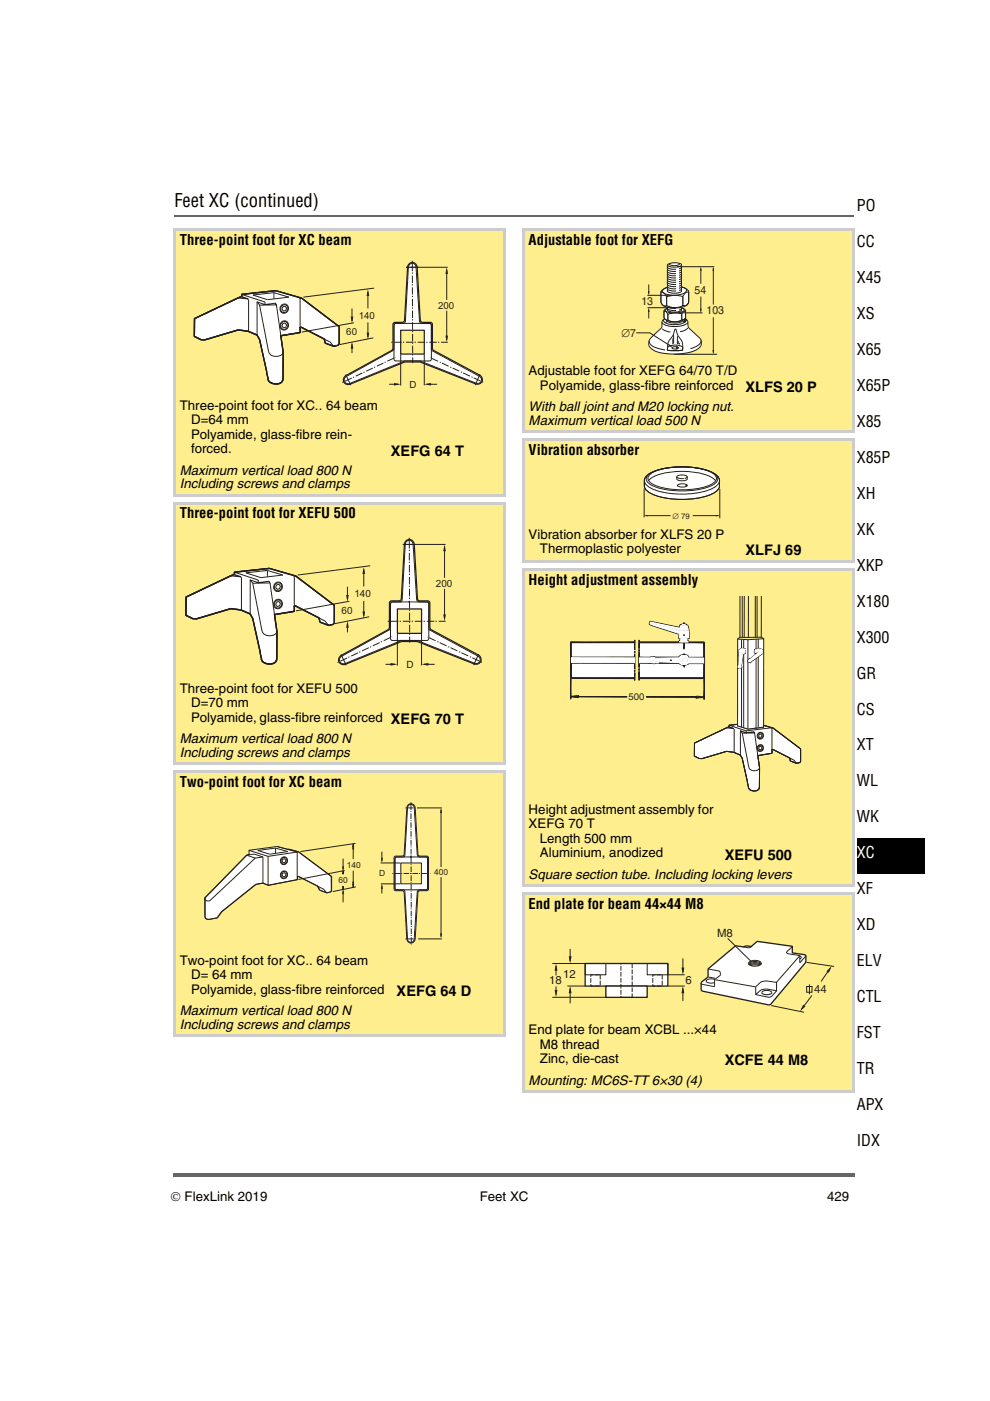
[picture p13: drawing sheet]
<svg xmlns="http://www.w3.org/2000/svg" width="210mm" height="297mm" viewBox="0 0 210 297" stroke-linecap="round" stroke-linejoin="round" font-family="sans-serif">
<defs><g id="words">
<text font-size="3.9" x="37" y="43.9">Feet XC (continued)</text>
<g font-size="3.4">
<text x="181.7" y="44.8">PO</text>
<text x="181.7" y="52.4">CC</text>
<text x="181.7" y="60">X45</text>
<text x="181.7" y="67.7">XS</text>
<text x="181.7" y="75.3">X65</text>
<text x="181.7" y="82.9">X65P</text>
<text x="181.7" y="90.5">X85</text>
<text x="181.7" y="98.1">X85P</text>
<text x="181.7" y="105.8">XH</text>
<text x="181.7" y="113.4">XK</text>
<text x="181.7" y="121">XKP</text>
<text x="181.7" y="128.6">X180</text>
<text x="181.7" y="136.2">X300</text>
<text x="181.7" y="143.9">GR</text>
<text x="181.7" y="151.5">CS</text>
<text x="181.7" y="159.1">XT</text>
<text x="181.7" y="166.7">WL</text>
<text x="181.7" y="174.3">WK</text>
<text x="181.7" y="189.6">XF</text>
<text x="181.7" y="197.2">XD</text>
<text x="181.7" y="204.8">ELV</text>
<text x="181.7" y="212.4">CTL</text>
<text x="181.7" y="220.1">FST</text>
<text x="181.7" y="227.7">TR</text>
<text x="181.7" y="235.3">APX</text>
<text x="181.7" y="242.9">IDX</text>
</g>
<text font-size="3.4" fill="#fff" x="181.7" y="182">XC</text>
<g font-size="3.1">
<text x="38.1" y="51.9">Three-point foot for XC beam</text>
<text x="112.1" y="51.9">Adjustable foot for XEFG</text>
<text x="158.1" y="83.1">XLFS 20 P</text>
<text x="82.9" y="96.6">XEFG 64 T</text>
<text x="112.1" y="96.4">Vibration absorber</text>
<text x="38.1" y="109.9">Three-point foot for XEFU 500</text>
<text x="158.1" y="117.8">XLFJ 69</text>
<text x="112.1" y="124">Height adjustment assembly</text>
<text x="82.9" y="153.6">XEFG 70 T</text>
<text x="38.1" y="166.8">Two-point foot for XC beam</text>
<text x="153.7" y="182.3">XEFU 500</text>
<text x="112.1" y="192.7">End plate for beam 44×44 M8</text>
<text x="84.1" y="211.2">XEFG 64 D</text>
<text x="153.7" y="225.9">XCFE 44 M8</text>
</g>
<g font-size="2.8">
<text x="112.1" y="79.6">Adjustable foot for XEFG 64/70 T/D</text>
<text x="114.5" y="82.7">Polyamide, glass-fibre reinforced</text>
<text x="38.1" y="86.8">Three-point foot for XC.. 64 beam</text>
<text x="40.5" y="89.9">D=64 mm</text>
<text x="112.1" y="87.2">With ball joint and M20 locking nut.</text>
<text x="40.5" y="93">Polyamide, glass-fibre rein-</text>
<text x="112.1" y="90">Maximum vertical load 500 N</text>
<text x="38.1" y="100.6">Maximum vertical load 800 N</text>
<text x="40.5" y="96.1">forced.</text>
<text x="38.1" y="103.5">Including screws and clamps</text>
<text x="112.1" y="114.2">Vibration absorber for XLFS 20 P</text>
<text x="114.5" y="117.3">Thermoplastic polyester</text>
<text x="38.1" y="146.9">Three-point foot for XEFU 500</text>
<text x="40.5" y="150">D=70 mm</text>
<text x="40.5" y="153.1">Polyamide, glass-fibre reinforced</text>
<text x="38.1" y="157.6">Maximum vertical load 800 N</text>
<text x="38.1" y="160.4">Including screws and clamps</text>
<text x="112.1" y="172.5">Height adjustment assembly for</text>
<text x="112.1" y="175.6">XEFG 70 T</text>
<text x="114.5" y="178.7">Length 500 mm</text>
<text x="114.5" y="181.8">Aluminium, anodized</text>
<text x="112.1" y="186.3">Square section tube. Including locking levers</text>
<text x="38.1" y="204.6">Two-point foot for XC.. 64 beam</text>
<text x="40.5" y="207.7">D= 64 mm</text>
<text x="38.1" y="215.3">Maximum vertical load 800 N</text>
<text x="40.5" y="210.8">Polyamide, glass-fibre reinforced</text>
<text x="38.1" y="218.1">Including screws and clamps</text>
<text x="112.1" y="219.2">End plate for beam XCBL ...×44</text>
<text x="114.5" y="222.3">M8 thread</text>
<text x="114.5" y="225.4">Zinc, die-cast</text>
<text x="112.1" y="230">Mounting: MC6S-TT6×30 (4)</text>
<text x="36.2" y="254.6">© FlexLink 2019</text>
<text x="101.8" y="254.6">Feet XC</text>
<text x="175.4" y="254.6">429</text>
</g>
<g font-size="2.4" fill="#231f20">
<text x="136" y="64.7">13</text>
<text x="147.3" y="62.4">54</text>
<text x="131.8" y="71.4">∅7</text>
<text x="149.9" y="66.6">103</text>
<text x="152.1" y="198.7">M8</text>
<text x="116.5" y="208.7">18</text>
<text x="119.4" y="207.3">12</text>
<text x="145.4" y="208.6">6</text>
<text x="172.7" y="210.6">44</text>
</g>
<g font-size="2.1" fill="#231f20">
<text x="92.9" y="65.5">200</text>
<text x="73.4" y="71.1">60</text>
<text x="76.1" y="67.6">140</text>
<text x="86.8" y="82.3">D</text>
<text x="92.4" y="124.4">200</text>
<text x="72.5" y="130.2">60</text>
<text x="75.2" y="126.6">140</text>
<text x="86.2" y="141.7">D</text>
</g>
<text font-size="2" fill="#231f20" x="133.3" y="148.3">500</text>
<g font-size="1.8" fill="#231f20">
<text x="73.5" y="183.9">140</text>
<text x="80.4" y="185.7">D</text>
<text x="92.1" y="185.5">400</text>
<text x="71.8" y="187.2">60</text>
</g>
<text font-size="1.7" fill="#231f20" x="142.7" y="109.9">∅ 79</text>
</g></defs>
<g fill="#656565">
<path d="M36.6 248.7h.5v.8h-.5z"/>
<path d="M37.1 248.7h144.2v.8h-144.2z"/>
</g>
<path d="M181.7 177.7h14.4v7.7h-14.4z" fill="#000"/>
<path d="M37 45.3h144v2.3h-144z" fill="#fff"/>
<path d="M37 45.7v.3z" fill="#656565"/>
<path d="M37 45.8h144" fill="none" stroke="#656565" stroke-width=".28"/>
<g fill="#ffee8d">
<path d="M37 48.7h70v4.6h-70z"/>
<path d="M37 53.3h70v30.5h-70z"/>
<path d="M37 83.8h44.8v14.1h-44.8z"/>
<path d="M81.8 83.8h25.2v14.1h-25.2z"/>
<path d="M37 97.9h70v7.1h-70z"/>
<path d="M37 106.7h70v4.5h-70z"/>
<path d="M37 111.2h70v32.7h-70z"/>
<path d="M37 143.9h44.8v11h-44.8z"/>
<path d="M81.8 143.9h25.2v11h-25.2z"/>
<path d="M37 154.9h70v7h-70z"/>
<path d="M37 163.6h70v4.5h-70z"/>
<path d="M37 168.1h70v33.4h-70z"/>
<path d="M37 201.5h46v11.1h-46z"/>
<path d="M83 201.5h24v11.1h-24z"/>
<path d="M37 212.6h70v7h-70z"/>
</g>
<g fill="#ccc">
<path d="M36.7 49h.6v55.7h-.6z"/>
<path d="M106.7 49h.6v55.7h-.6z"/>
<path d="M36.7 48.5h70.6v.5h-70.6z"/>
<path d="M36.7 104.7h70.6v.6h-70.6z"/>
<path d="M36.7 107h.6v54.6h-.6z"/>
<path d="M106.7 107h.6v54.6h-.6z"/>
<path d="M36.7 106.4h70.6v.6h-70.6z"/>
<path d="M36.7 161.6h70.6v.6h-70.6z"/>
<path d="M36.7 163.9h.6v55.4h-.6z"/>
<path d="M106.7 163.9h.6v55.4h-.6z"/>
<path d="M36.7 163.3h70.6v.6h-70.6z"/>
<path d="M36.7 219.3h70.6v.6h-70.6z"/>
</g>
<path d="M37.8 54.4h68.4v29.1h-68.4z" fill="#ffee8d"/>
<path d="M86.8 55.9a1 1 0 0 1 1.1-.2 1 1 0 0 1 .6 1l.7 11.3 .3 .3 1.8 .1 .4 .2v4.9a.7 .7 0 0 0 .4 .8l9.7 5.2a1.02 1.02 0 0 1 .4 1.4 1.02 1.02 0 0 1-1.3 .5l-11.8-4.7h-3.2l-11.6 4.8a1.01 1.01 0 0 1-1.4-.5 1.01 1.01 0 0 1 .5-1.4l9.6-5.2a.72 .72 0 0 0 .4-.9v-4.9l.4-.2h1.4a.53 .53 0 0 0 .6-.6l.6-11.1zM85 70h5v5.1h-5z" fill-rule="evenodd" fill="#fff"/>
<path d="M86.8 55.9a1 1 0 0 1 1.1-.2 1 1 0 0 1 .6 1l.7 11.3 .3 .3 1.8 .1 .4 .2v4.9a.7 .7 0 0 0 .4 .8l9.7 5.2a1.02 1.02 0 0 1 .4 1.4 1.02 1.02 0 0 1-1.3 .5l-11.8-4.7h-3.2l-11.6 4.8a1.01 1.01 0 0 1-1.4-.5 1.01 1.01 0 0 1 .5-1.4l9.6-5.2a.72 .72 0 0 0 .4-.9v-4.9l.4-.2h1.4a.53 .53 0 0 0 .6-.6l.6-11.1zM85 70h5v5.1h-5z" fill="none" stroke="#231f20" stroke-width=".26"/>
<path d="M86.1 56.7h8.9M86.9 56a.8 .8 0 0 1 .9-.1 .8 .8 0 0 1 .4 .8l.8 11.3a.55 .55 0 0 0 .6 .6h1.5l.3 .2 .2 5.5 10 5.4a.82 .82 0 0 1 .4 1.1 .82 .82 0 0 1-1.1 .4l-11.8-4.7h-3.2l-11.7 4.8a.83 .83 0 0 1-1.1-.4 .83 .83 0 0 1 .4-1.1l10-5.7 .1-5.3 .4-.2 1.7-.1 .3-.3 .6-11.5zM73.3 79.4l1.1 2.3M83.8 68.6h7.3l.3 .2 .1 7.3-.2 .4h-7.3l-.4-.2v-7.3zM101.8 79.4l-1 2.3M90.5 81.5h2.2" fill="none" stroke="#231f20" stroke-width=".21"/>
<path d="M87.5 55.3v21.7M83 72.6h12M72.6 81.1l11.3-5.3M102.5 81l-11.3-5.2" fill="none" stroke="#231f20" stroke-width=".21" stroke-dasharray=".3 .4 1.6 .3" stroke-linecap="butt"/>
<path d="M90 81.5l1.4-.3v.5z" fill="#231f20"/>
<path d="M82.5 81.5h2" fill="none" stroke="#231f20" stroke-width=".21"/>
<path d="M83.6 81.2l1.4 .3-1.4 .2z" fill="#231f20"/>
<path d="M85 75.2v6.5M90 75.1v6.6M94.8 65.9v6.2" fill="none" stroke="#231f20" stroke-width=".21"/>
<path d="M94.5 71.2h.5l-.2 1.4z" fill="#231f20"/>
<path d="M94.8 57.1v6.5" fill="none" stroke="#231f20" stroke-width=".21"/>
<path d="M94.8 56.7l.2 1.4h-.5z" fill="#231f20"/>
<path d="M63.7 63.1l-7.5 .9" fill="none" stroke="#231f20" stroke-width=".21"/>
<path d="M58.5 61.7l5.2 1.4" fill="none" stroke="#231f20" stroke-width=".28"/>
<path d="M41.3 67.6l10-4.7v-.5l7.2-.8 5.4 1.6 8 6.1v3.7l-.3 .2-.8 .2-1.8-.6-.2-.9-4.9-2.5h-.2v1.1l-4.1 .7 .5 3.5-.1 5.6a1.51 1.51 0 0 1-2.3 1 1.02 1.02 0 0 1-.8-1l-1.8-8.3-.6-.9a7.8 7.8 0 0 0-4-1.1l-7.1 2.1-.8-.1-1.4-.7z" fill-rule="evenodd" fill="#fff"/>
<path d="M41.3 67.6l10-4.7v-.5l7.2-.8 5.4 1.6 8 6.1v3.7l-.3 .2-.8 .2-1.8-.6-.2-.9-4.9-2.5h-.2v1.1l-4.1 .7 .5 3.5-.1 5.6a1.51 1.51 0 0 1-2.3 1 1.02 1.02 0 0 1-.8-1l-1.8-8.3-.6-.9a7.8 7.8 0 0 0-4-1.1l-7.1 2.1-.8-.1-1.4-.7zM69 72.7l-.2-.8-4.9-2.5h-.2v1.1l-4.1 .7 .5 3.5-.1 5.6a1.51 1.51 0 0 1-2.3 1 1.02 1.02 0 0 1-.8-1l-1.8-8.3-.6-.9a7.8 7.8 0 0 0-4-1.1l-7.1 2.1-.8-.1-1.4-.7 .1-3.7 10-4.7v-.5l7.2-.8 5.4 1.6 8 6.1v3.5l-.1 .3-1 .3-1.8-.6" fill="none" stroke="#231f20" stroke-width=".28"/>
<path d="M74.7 65.4v2.7M75.1 68.4l-11.1 2M79.2 71.6l-7.1 1.4M79.4 61.1l-15.1 1.9" fill="none" stroke="#231f20" stroke-width=".21"/>
<path d="M74.4 67.1h.5l-.2 1.4z" fill="#231f20"/>
<path d="M74.7 73v1.9" fill="none" stroke="#231f20" stroke-width=".21"/>
<path d="M74.7 72.5l.2 1.4h-.5z" fill="#231f20"/>
<path d="M78 68.4v3.1" fill="none" stroke="#231f20" stroke-width=".21"/>
<path d="M77.8 70.5h.5l-.3 1.5z" fill="#231f20"/>
<path d="M78 61.8v3.6" fill="none" stroke="#231f20" stroke-width=".21"/>
<path d="M78 61.3l.3 1.5h-.5z" fill="#231f20"/>
<g fill="none" stroke="#231f20" stroke-width=".21">
<path d="M50.5 63.2l2.2 .2M51.3 62.4l4.9 1.6v.6M52.7 63.5v6.8M58.1 62.1v1.3M58.1 62.1l3.2 .9-4.6 .5-3.1-1M58.1 62l-4.5 .5M60 65l.5-.1 .3 .4-.2 .5-.5 .2-.3-.4zM60 68.6l.5-.1 .3 .4-.2 .5-.5 .1-.3-.4zM63.7 63.1v7.4M63.7 63.2h.2l8 6.1v3.7l-.3 .2-.8 .2-.8-.9-6.1-3.1h-.2M68.8 71.9l.2 .8M69 72.8l1.8 .6"/>
<circle cx="60.2" cy="65.5" r=".96"/>
<circle cx="60.2" cy="69" r=".96"/>
<circle cx="60.3" cy="65.5" r=".81"/>
<circle cx="60.3" cy="69" r=".81"/>
</g>
<path d="M51.3 62.9l-10 4.7-.1 3.7 1.4 .7 .8 .1 7.1-2.1 2.2 .2 1.8 .8M58.5 61.6l-7.2 .8v.6M63.7 70.5l-4.1 .7" fill="none" stroke="#231f20" stroke-width=".28"/>
<path d="M51.3 62.9l1.3 .5z" fill="#939598"/>
<path d="M51.3 62.9l1.3 .5zM51.3 62.9l1.3 .5M54.5 64l1.7 .6 2.2-.3 .2 .3-3.5 .1zM54.5 64v7.1l.6 .9 1.8 8.3M55.1 64.7l1.9 9.9M57 74.6a1.8 1.8 0 0 0 3 .3l.1-.3M58.6 64.6l1.5 10.1-.1 5.6" fill="none" stroke="#231f20" stroke-width=".21"/>
<path d="M56.8 80.3a1.81 1.81 0 0 0 2.6 1l.5-.6 .1-.4" fill="none" stroke="#231f20" stroke-width=".28"/>
<path d="M38 112.3h68v31.3h-68z" fill="#ffee8d"/>
<path d="M86.1 114.7a1.03 1.03 0 0 1 1.1-.2 1.03 1.03 0 0 1 .7 .9l.7 11.6 .3 .4h1.8l.4 .2 .1 5.1a.72 .72 0 0 0 .3 .8l10 5.4a1.05 1.05 0 0 1 .5 1.4 1.05 1.05 0 0 1-1.4 .5l-12.1-4.8h-3.3l-11.9 4.8a1.04 1.04 0 0 1-1.4-.5 1.04 1.04 0 0 1 .5-1.3l9.8-5.4a.73 .73 0 0 0 .4-.9l.1-5.1 .3-.2h1.5a.54 .54 0 0 0 .6-.6l.7-11.4zM84.3 129.1h5.1v5.2h-5.1z" fill-rule="evenodd" fill="#fff"/>
<path d="M86.1 114.7a1.03 1.03 0 0 1 1.1-.2 1.03 1.03 0 0 1 .7 .9l.7 11.6 .3 .4h1.8l.4 .2 .1 5.1a.72 .72 0 0 0 .3 .8l10 5.4a1.05 1.05 0 0 1 .5 1.4 1.05 1.05 0 0 1-1.4 .5l-12.1-4.8h-3.3l-11.9 4.8a1.04 1.04 0 0 1-1.4-.5 1.04 1.04 0 0 1 .5-1.3l9.8-5.4a.73 .73 0 0 0 .4-.9l.1-5.1 .3-.2h1.5a.54 .54 0 0 0 .6-.6l.7-11.4zM84.3 129.1h5.1v5.2h-5.1z" fill="none" stroke="#231f20" stroke-width=".27"/>
<path d="M85.4 115.4h9.1M86.2 114.8a.82 .82 0 0 1 1-.1 .82 .82 0 0 1 .4 .8l.8 11.5a.56 .56 0 0 0 .6 .6h1.5l.4 .2 .1 5.7 10.3 5.6a.84 .84 0 0 1 .5 1.1 .84 .84 0 0 1-1.2 .4l-12.1-4.8h-3.3l-12 4.9a.85 .85 0 0 1-1.1-.4 .85 .85 0 0 1 .4-1.2l10.3-5.8 .1-5.5 .3-.2h1.9l.2-.4 .7-11.8zM72.3 138.7l1.1 2.4M83 127.7l7.5-.1 .4 .2 .1 7.6-.2 .3-7.6 .1-.3-.2-.1-7.6zM101.5 138.7l-1 2.3M89.9 140.9h2.3" fill="none" stroke="#231f20" stroke-width=".21"/>
<path d="M86.8 114l.1 22.2M82.2 131.7h12.3M71.6 140.5l11.6-5.5M102.2 140.4l-11.6-5.4" fill="none" stroke="#231f20" stroke-width=".21" stroke-dasharray=".3 .4 1.6 .3" stroke-linecap="butt"/>
<path d="M89.4 140.8l1.5-.2v.5z" fill="#231f20"/>
<path d="M81.8 140.9h2" fill="none" stroke="#231f20" stroke-width=".21"/>
<path d="M82.8 140.6l1.5 .3-1.5 .2z" fill="#231f20"/>
<path d="M84.3 134.4v6.7M89.4 134.4v6.7M94.3 124.9v6.3" fill="none" stroke="#231f20" stroke-width=".21"/>
<path d="M94 130.3h.6l-.3 1.4z" fill="#231f20"/>
<path d="M94.3 115.9v6.6" fill="none" stroke="#231f20" stroke-width=".21"/>
<path d="M94.3 115.4l.3 1.5h-.6z" fill="#231f20"/>
<path d="M62.4 122l-7.6 1" fill="none" stroke="#231f20" stroke-width=".21"/>
<path d="M57.1 120.5l5.3 1.6" fill="none" stroke="#231f20" stroke-width=".29"/>
<path d="M39.5 126.6l10.2-4.8v-.5l7.5-.8 5.5 1.6 8.2 6.2v3.8l-.3 .3-.9 .2-1.8-.7-.2-.9-5-2.5h-.3v1.1l-4.2 .7 .5 3.6v5.7a1.55 1.55 0 0 1-2.3 1 1.05 1.05 0 0 1-1-1l-1.8-8.5-.5-.9a8 8 0 0 0-4.1-1.2l-7.3 2.2h-.8l-1.5-.8z" fill-rule="evenodd" fill="#fff"/>
<path d="M39.5 126.6l10.2-4.8v-.5l7.5-.8 5.5 1.6 8.2 6.2v3.8l-.3 .3-.9 .2-1.8-.7-.2-.9-5-2.5h-.3v1.1l-4.2 .7 .5 3.6v5.7a1.55 1.55 0 0 1-2.3 1 1.05 1.05 0 0 1-1-1l-1.8-8.5-.5-.9a8 8 0 0 0-4.1-1.2l-7.3 2.2h-.8l-1.5-.8zM67.9 131.9l-.2-.9-5-2.5h-.3v1.1l-4.2 .7 .5 3.6v5.7a1.55 1.55 0 0 1-2.3 1 1.05 1.05 0 0 1-1-1l-1.8-8.5-.5-.9a8 8 0 0 0-4.1-1.2l-7.3 2.2h-.8l-1.5-.8 .1-3.8 10.2-4.8v-.5l7.5-.8 5.5 1.6 8.2 6.2v3.6l-.2 .4-1 .3-1.8-.7" fill="none" stroke="#231f20" stroke-width=".29"/>
<path d="M78.5 120l-15.4 1.9M73.7 124.4v2.7M74.1 127.5l-11.3 2M78.3 130.8l-7.2 1.4" fill="none" stroke="#231f20" stroke-width=".21"/>
<path d="M73.4 126.1h.6l-.3 1.5z" fill="#231f20"/>
<path d="M73.7 132.1v2" fill="none" stroke="#231f20" stroke-width=".21"/>
<path d="M73.7 131.6l.3 1.5h-.6z" fill="#231f20"/>
<path d="M77.2 127.4v3.2" fill="none" stroke="#231f20" stroke-width=".21"/>
<path d="M76.9 129.6h.5l-.2 1.5z" fill="#231f20"/>
<path d="M77.2 120.7v3.7" fill="none" stroke="#231f20" stroke-width=".21"/>
<path d="M77.2 120.2l.2 1.5h-.5z" fill="#231f20"/>
<g fill="none" stroke="#231f20" stroke-width=".21">
<path d="M49 122.1l2.2 .2M49.7 121.3l5.1 1.7v.5M51.2 122.4v7M56.7 120.9v1.4M56.7 121l3.3 .9-4.7 .6-3.2-1M56.7 120.9l-4.5 .5M58.7 127.7l.5-.2 .3 .4-.2 .6-.5 .1-.3-.4zM58.7 124l.5-.1 .3 .4-.2 .5-.5 .2-.3-.5zM62.4 122.1h.3l8.2 6.2v3.9l-.3 .2-.9 .2-.8-.9-6.2-3.2h-.3M62.4 122v7.6M67.7 131l.2 .9M67.9 131.9l1.8 .7"/>
<circle cx="58.9" cy="128.1" r=".98"/>
<circle cx="58.9" cy="124.4" r=".98"/>
<circle cx="58.9" cy="128.1" r=".83"/>
<circle cx="58.9" cy="124.4" r=".83"/>
</g>
<path d="M49.7 121.8l-10.2 4.8-.1 3.8 1.5 .8h.8l7.3-2.2 2.2 .3M51.2 129.4l1.9 .8M57.2 120.5l-7.5 .8v.6M62.4 129.6l-4.2 .7" fill="none" stroke="#231f20" stroke-width=".29"/>
<path d="M49.7 121.9l1.4 .4z" fill="#939598"/>
<path d="M49.7 121.9l1.4 .4zM49.7 121.9l1.4 .4M53.1 123l1.6 .5 2.4-.3 .2 .4-3.7 .1zM53.1 123v7.2l.5 .9 1.9 8.5M53.6 123.6l2 10.2a1.85 1.85 0 0 0 3.1 .3v-.3M57.3 123.6l1.4 10.3v5.7" fill="none" stroke="#231f20" stroke-width=".21"/>
<path d="M55.4 139.6a1.86 1.86 0 0 0 2.6 1l.6-.5 .1-.5" fill="none" stroke="#231f20" stroke-width=".29"/>
<path d="M37.8 169.3h68.4v32h-68.4z" fill="#ffee8d"/>
<path d="M86.6 170.6a.88 .88 0 0 1 .9-.1 .88 .88 0 0 1 .6 .8l.6 9.9 .2 .3 1.8 .1 .2 .3v6.6l-.2 .3-1.8 .1-.2 .3-.6 9.9a.89 .89 0 0 1-.9 .9 .89 .89 0 0 1-.9-.9l-.6-10-.5-.3h-1.4l-.2-.3v-6.6l.2-.3 1.4-.1 .5-.2 .6-10zM85 183v4.4h4.4v-4.4z" fill-rule="evenodd" fill="#fff"/>
<path d="M86.6 170.6a.88 .88 0 0 1 .9-.1 .88 .88 0 0 1 .6 .8l.6 9.9 .2 .3 1.8 .1 .2 .3v6.6l-.2 .3-1.8 .1-.2 .3-.6 9.9a.89 .89 0 0 1-.9 .9 .89 .89 0 0 1-.9-.9l-.6-10-.5-.3h-1.4l-.2-.3v-6.6l.2-.3 1.4-.1 .5-.2 .6-10zM86.7 170.8a.7 .7 0 0 1 .8-.2 .7 .7 0 0 1 .4 .7l.6 9.9 .2 .4 1.7 .1 .3 .2v2.5v4.1l-.3 .2h-1.7l-.2 .5-.6 9.8a.71 .71 0 0 1-.7 .8 .71 .71 0 0 1-.8-.8l-.5-10-.2-.3h-1.6l-.3-.2v-6.5l.1-.3h1.8l.2-.3 .5-10.1zM88.4 171.3h5.3M83.9 181.7h6.5l.3 .2v6.4l-.2 .3-6.4 .1-.3-.2v-6.5zM85 183h4.4v4.4h-4.4zM93.5 186v12.6" fill="none" stroke="#231f20" stroke-width=".21"/>
<path d="M86 171.3h2.3M87.2 170.1v30.1M83.2 185.2h8.1" fill="none" stroke="#231f20" stroke-width=".21" stroke-dasharray=".2 .3 1.2 .2" stroke-linecap="butt"/>
<path d="M93.3 197.9h.5l-.3 1.1z" fill="#231f20"/>
<path d="M93.5 171.7v12.1" fill="none" stroke="#231f20" stroke-width=".21"/>
<path d="M93.5 171.3l.3 1.1h-.5z" fill="#231f20"/>
<path d="M80.7 183h4.2M80.8 187.4h4.1M81 180.6v2M88.7 199.1h5" fill="none" stroke="#231f20" stroke-width=".21"/>
<path d="M86 199.1h2.3" fill="none" stroke="#231f20" stroke-width=".21" stroke-dasharray=".2 .3 1.2 .2" stroke-linecap="butt"/>
<path d="M80.8 181.9h.4l-.2 1.1z" fill="#231f20"/>
<path d="M81 187.8v1.6" fill="none" stroke="#231f20" stroke-width=".21"/>
<path d="M81 187.4l.2 1.1h-.4z" fill="#231f20"/>
<path d="M52.8 180.3l6-.8 4.5 1.1 7 5.2v3.1l-.9 .4-1.5-.6-.5-.8-4.1-2.1h-.2v.7l-6.2 1.2-1.1-.5-1.5 .3-7.2 5.8-1 1.3-1.3 .3a.88 .88 0 0 1-1.3-.8v-3.7l8.9-9.1h.4z" fill-rule="evenodd" fill="#fff"/>
<g fill="none" stroke="#231f20" stroke-width=".21">
<path d="M58.4 179.8l-3.7 .5 2.5 .8 3.9-.6M58.4 179.8v1.1M58.4 179.8l2.7 .7M58.7 179.5l4.4 1.2M75.4 178.8l-11.7 1.7M52.3 181.3l1.6-.2 1.9 .6M52.3 181.3l1.8 .6M52.3 181.3l-8.9 9v3.8M52.8 180.3l4 1.3 6.2-1M52.8 180.3l6-.8 4.5 1.1 7 5.2v3.1l-.9 .4-1.5-.6-.5-.8-4.1-2.1h-.2v.7l-6.2 1.2-1.1-.5-1.5 .3-7.2 5.8-1 1.3-1.3 .3a.88 .88 0 0 1-1.3-.8v-3.7l8.9-9.1h.4zM55.7 187.2l-1.5 .3-7.2 5.8-1 1.3M55.8 181.7v5.5l1.1 .5"/>
<path d="M55.8 181.7l-1.7 .2-9.6 9M56.9 181.6v6.1M60 185.1l.4-.1 .2 .4-.1 .4-.4 .1-.3-.3zM60 182.2l.4-.1 .2 .3-.1 .4-.4 .1-.3-.3zM61 180.1l2.2 .5M63 180.6v5.9l-6.1 1.2M67.3 187.8l.5 .9 1.5 .6M72.8 182v2.4M73.1 184.6l-9.8 1.9M75.5 188l-4.9 1"/>
<circle cx="60.2" cy="182.5" r=".8"/>
<circle cx="60.2" cy="185.5" r=".8"/>
<circle cx="60.2" cy="185.5" r=".68"/>
<circle cx="60.2" cy="182.5" r=".68"/>
</g>
<path d="M72.6 183.7h.4l-.2 1.1z" fill="#231f20"/>
<path d="M72.8 188.9v2.4M72.8 184.6l.1 .7h-.2z" fill="none" stroke="#231f20" stroke-width=".21"/>
<path d="M72.8 188.5l.2 1.1h-.4z" fill="#231f20"/>
<path d="M72.7 188h.2l-.1 .6zM74.9 184.6v3" fill="none" stroke="#231f20" stroke-width=".21"/>
<path d="M74.7 186.9h.4l-.2 1.1z" fill="#231f20"/>
<path d="M74.9 179.4v2.7M74.8 187.5h.2l-.1 .6z" fill="none" stroke="#231f20" stroke-width=".21"/>
<path d="M74.9 179l.2 1.1h-.4z" fill="#231f20"/>
<path d="M74.9 178.9l.1 .7h-.2zM43.4 194.1a.88 .88 0 0 0 1.4 .7l1.2-.2M43.4 190.3a.7 .7 0 0 0 .4 .7 .7 .7 0 0 0 .7-.1M62.9 180.6h.3l7.1 5.2-.1 3.1-.9 .4-.6-.8-5.5-2.7h-.2" fill="none" stroke="#231f20" stroke-width=".21"/>
<g fill="#ffee8d">
<path d="M111 48.7h70v4.6h-70z"/>
<path d="M111 53.3h70v23.3h-70z"/>
<path d="M111 76.6h46v7.9h-46z"/>
<path d="M157 76.6h24v7.9h-24z"/>
<path d="M111 84.5h70v7h-70z"/>
<path d="M111 93.2h70v4.5h-70z"/>
<path d="M111 97.7h70v13.5h-70z"/>
<path d="M111 111.2h46v7.9h-46z"/>
<path d="M157 111.2h24v7.9h-24z"/>
<path d="M111 120.8h70v4.5h-70z"/>
<path d="M111 125.3h70v44.2h-70z"/>
<path d="M111 169.5h41.6v14.1h-41.6z"/>
<path d="M152.6 169.5h28.4v14.1h-28.4z"/>
<path d="M111 183.6h70v4.2h-70z"/>
<path d="M111 189.5h70v4.5h-70z"/>
<path d="M111 194h70v22.2h-70z"/>
<path d="M111 216.2h41.6v11h-41.6z"/>
<path d="M152.6 216.2h28.4v11h-28.4z"/>
<path d="M111 227.2h70v4.3h-70z"/>
</g>
<g fill="#ccc">
<path d="M110.7 49h.6v42.2h-.6z"/>
<path d="M180.7 49h.6v42.2h-.6z"/>
<path d="M110.7 48.5h70.6v.5h-70.6z"/>
<path d="M110.7 91.2h70.6v.6h-70.6z"/>
<path d="M110.7 93.5h.6v25.3h-.6z"/>
<path d="M180.7 93.5h.6v25.3h-.6z"/>
<path d="M110.7 92.9h70.6v.6h-70.6z"/>
<path d="M110.7 118.8h70.6v.6h-70.6z"/>
<path d="M110.7 121.1h.6v66.5h-.6z"/>
<path d="M180.7 121.1h.6v66.5h-.6z"/>
<path d="M110.7 120.5h70.6v.6h-70.6z"/>
<path d="M110.7 187.6h70.6v.5h-70.6z"/>
<path d="M110.7 189.8h.6v41.4h-.6z"/>
<path d="M180.7 189.8h.6v41.4h-.6z"/>
<path d="M110.7 189.3h70.6v.5h-70.6z"/>
<path d="M110.7 231.2h70.6v.6h-70.6z"/>
</g>
<path d="M111.8 54.4h68.4v21.9h-68.4z" fill="#ffee8d"/>
<path d="M141.6 56.2a3 3 0 0 1 3-.1v13a2.64 2.64 0 0 1-3 0z" fill-rule="evenodd" fill="#fff"/>
<g fill="none" stroke="#231f20" stroke-width=".21">
<path d="M141.6 56.2a3 3 0 0 1 3-.1v13a2.64 2.64 0 0 1-3 0zM141.6 59.9a2.64 2.64 0 0 0 3 0M141.6 59.4a2.64 2.64 0 0 0 3 0M141.6 58.9a2.64 2.64 0 0 0 3 0M141.6 58.5a2.64 2.64 0 0 0 3 0M141.6 58a2.64 2.64 0 0 0 3 0M141.6 57.6a2.64 2.64 0 0 0 3 0M141.6 57.1a2.64 2.64 0 0 0 3 0M141.6 56.6a2.64 2.64 0 0 0 3 0M144.1 55.8a.86 .86 0 0 1-1.1 .5 .85 .85 0 0 1-1-.4M141.6 67.2a2.64 2.64 0 0 0 3 0M141.6 65.4a2.64 2.64 0 0 0 3 0"/>
<path d="M141.6 63.5a2.64 2.64 0 0 0 3 0M141.6 68.6a2.64 2.64 0 0 0 3 0M141.6 66.8a2.64 2.64 0 0 0 3 0M141.6 64.9a2.64 2.64 0 0 0 3 0M141.6 63.1a2.64 2.64 0 0 0 3 0M141.6 61.2a2.64 2.64 0 0 0 3 0M141.6 68.1a2.64 2.64 0 0 0 3 0M141.6 66.3a2.64 2.64 0 0 0 3 0M141.6 64.5a2.64 2.64 0 0 0 3 0M141.6 62.6a2.64 2.64 0 0 0 3 0M141.6 60.8a2.64 2.64 0 0 0 3 0M141.6 67.7a2.64 2.64 0 0 0 3 0"/>
<path d="M141.6 65.8a2.64 2.64 0 0 0 3 0M141.6 64a2.64 2.64 0 0 0 3 0M141.6 62.2a2.64 2.64 0 0 0 3 0M141.6 60.3a2.64 2.64 0 0 0 3 0"/>
</g>
<path d="M143.6 56.7h.4v11.2h-.4z" fill="#fff"/>
<path d="M141.6 56.2a2.64 2.64 0 0 0 3 0" fill="none" stroke="#231f20" stroke-width=".21"/>
<path d="M140.7 67.8l.7-.3h3.7a1.2 1.2 0 0 1 .8 1.6l.3 .6 2.2 1.9a1.61 1.61 0 0 1-.9 2.7 12.6 12.6 0 0 1-8.9 0 1.66 1.66 0 0 1-.3-2.9l1.5-1.4a1.32 1.32 0 0 0 .6-1.6z" fill-rule="evenodd" fill="#fff"/>
<path d="M134.9 70.6h2.9l4.6 2.9M140.5 69.7l.6 .4 1.1 .3M140.7 67.7l.7-.2h3.7a1.2 1.2 0 0 1 .8 1.6l.3 .6 2.2 1.9a1.61 1.61 0 0 1-.9 2.7 12.6 12.6 0 0 1-8.9 0 1.66 1.66 0 0 1-.3-2.9l1.5-1.4a1.32 1.32 0 0 0 .6-1.6zM141.6 73.6a3.1 3.1 0 0 1 3.2 0v.6l-1.7 .2-1.5-.1zM142.6 73.6l.9-.1 .4 .3-.4 .2h-.7l-.3-.2zM143.1 69.8h.3a4.1 4.1 0 0 0 1.1 2.3l.3 .9v1.2l-1.7 .2-1.5-.1a3.7 3.7 0 0 1 1.1-3.2zM145.9 69.5l-.6 .5-1 .3" fill="none" stroke="#231f20" stroke-width=".21"/>
<g fill="#231f20" stroke="#231f20" stroke-width=".21">
<path d="M145.2 67.5l.3 .2v.3l-.3 .4z" fill-rule="evenodd"/>
<path d="M143.5 73.5l.4 .3-.4 .2z" fill-rule="evenodd"/>
</g>
<path d="M142 73l.6 .6-.8-.3z" fill="#231f20"/>
<path d="M141.4 67.9a2.76 2.76 0 0 0 3.5 0M141.5 68.1l-.4 .4M142.7 71.7v1.3M142.9 71v1.9M143.7 71.3v1.7M143.9 72.3v.6M144.1 72.7v.3M144.8 68.1l.4 .3M145.5 67.7a1.72 1.72 0 0 1-2 1.1 3.5 3.5 0 0 1-2.7-.6l-.1-.4" fill="none" stroke="#231f20" stroke-width=".21"/>
<path d="M140.8 65.9l.8-.5v.3a2.64 2.64 0 0 0 3 0v-.4l.8 .5v1.6a3.3 3.3 0 0 1-3.4 .7 1.19 1.19 0 0 1-1.2-1.5z" fill-rule="evenodd" fill="#fff"/>
<path d="M143.6 56.5h7.9M148.6 56.9v3.3M140.4 68.4a4.7 4.7 0 0 0 4.4 .6l1.1-.6M140.8 66a.95 .95 0 0 1 .9 1.2v.6l-.1 .1-.7-.4zM140.8 65.8l.8-.4v.3a2.64 2.64 0 0 0 3 0v-.4l.8 .5v1.6a3.3 3.3 0 0 1-3.4 .7 1.19 1.19 0 0 1-1.2-1.5zM141.6 66.6a5 5 0 0 1 3-.1v1.3a2.64 2.64 0 0 1-2.9 0zM144.6 65.3l.6 .4a4.1 4.1 0 0 1-4.2 .1l.6-.4M144.9 66.2l.5-.2v1.4l-.5 .4h-.3v-1.3z" fill="none" stroke="#231f20" stroke-width=".21"/>
<path d="M148.6 56.5l.2 1h-.3z" fill="#231f20"/>
<path d="M151.3 56.8v7.8" fill="none" stroke="#231f20" stroke-width=".21"/>
<path d="M151.3 56.5l.2 .9h-.4z" fill="#231f20"/>
<path d="M151.3 67.3v7.5" fill="none" stroke="#231f20" stroke-width=".21"/>
<path d="M151.1 74.2h.4l-.2 .9z" fill="#231f20"/>
<path d="M144.1 66.3h4.9M148.6 62.9v3.1" fill="none" stroke="#231f20" stroke-width=".21"/>
<path d="M148.5 65.4h.3l-.2 .9z" fill="#231f20"/>
<path d="M137.6 65.5v2" fill="none" stroke="#231f20" stroke-width=".21"/>
<path d="M137.6 65.2l.2 .9h-.4z" fill="#231f20"/>
<path d="M137.6 60.3v2" fill="none" stroke="#231f20" stroke-width=".21"/>
<path d="M137.4 61.7h.4l-.2 .9z" fill="#231f20"/>
<path d="M137.7 72.2a1.78 1.78 0 0 0 1.6 1.6l1.8 .4M143 75.1h9.1M148.7 72.1a1.48 1.48 0 0 1-1.2 1.4l-1 .4" fill="none" stroke="#231f20" stroke-width=".21"/>
<path d="M140.4 61.5l1.2-.6v.8a2.66 2.66 0 0 0 3 0v-.8l.7 .2 .8 .6v2.4a2.14 2.14 0 0 1-2.3 1.2 5 5 0 0 1-3.4-.7l-.2-.5v-2.3z" fill-rule="evenodd" fill="#fff"/>
<path d="M137.3 62.6h5.3M137.3 65.2h5.9M140.2 61.9l.6 .2 .6 .8v1.9a.9 .9 0 0 1-1-.2 .9 .9 0 0 1-.2-1zM140.4 61.5l1.2-.6v.8a2.66 2.66 0 0 0 3 0v-.8l.7 .2 .8 .6v2.3a2.14 2.14 0 0 1-2.3 1.3 5 5 0 0 1-3.4-.7l-.2-.6v-2.2zM141.4 62.9a5.5 5.5 0 0 1 3.4 0v1.9a3.3 3.3 0 0 1-3.4 0zM144.6 60.9a.69 .69 0 0 1 .9 .4 .69 .69 0 0 1-.4 .8 5 5 0 0 1-4.4-.1l-.2-.3a1.16 1.16 0 0 1 1.1-.8M145.3 62.2l.4-.3h.4v2.1a.9 .9 0 0 1-1.3 .8v-1.9z" fill="none" stroke="#231f20" stroke-width=".21"/>
<path d="M111.6 98.8h68.8v12.1h-68.8z" fill="#ffee8d"/>
<path d="M137.3 100.7a14.1 14.1 0 0 1 7.3-1.7 15.7 15.7 0 0 1 7.1 1.5 1.51 1.51 0 0 1 .9 1.6 2.21 2.21 0 0 1-1.7 2.7 18.3 18.3 0 0 1-12.7-.1 2.49 2.49 0 0 1-1.5-3.2z" fill-rule="evenodd" fill="#fff"/>
<path d="M137.1 101a11.6 11.6 0 0 1 7.5-2 11.6 11.6 0 0 1 7.6 2 1.35 1.35 0 0 1-.5 2.2 16.9 16.9 0 0 1-11.8 1 5.2 5.2 0 0 1-3.1-1.9l-.1-.4zM137.3 100.7a14.1 14.1 0 0 1 7.3-1.7 15.7 15.7 0 0 1 7.1 1.5 1.51 1.51 0 0 1 .9 1.6 2.21 2.21 0 0 1-1.7 2.7 18.3 18.3 0 0 1-12.7-.1 2.49 2.49 0 0 1-1.5-3.2zM137.4 100.7a11.7 11.7 0 0 1 7.2-1.7 11.7 11.7 0 0 1 7.3 1.7 1.15 1.15 0 0 1-.5 2 17.2 17.2 0 0 1-11.2 .9 5 5 0 0 1-3-1.7l-.1-.4zM137.6 101.9a9.1 9.1 0 0 1 6-1.9 13.3 13.3 0 0 1 7.8 1.5l.4 .4M137.9 100.6a13.2 13.2 0 0 1 8.1-1.6 10.1 10.1 0 0 1 5.5 1.6 1.02 1.02 0 0 1 0 1.7 13.2 13.2 0 0 1-8.1 1.5 10.1 10.1 0 0 1-5.5-1.5 1.02 1.02 0 0 1 0-1.7zM143.8 102.8l.5-.2h.8l.7 .3a1.72 1.72 0 0 1-2.1 0zM145.2 101.4l.6-.3a1.8 1.8 0 0 0-2.3 0 1.7 1.7 0 0 0 1.5 .4M145.8 101.1v.5a1.71 1.71 0 0 1-2.3-.1v-.4M152.6 101.9v1.3a4.2 4.2 0 0 1-3.4 2.2 18.7 18.7 0 0 1-11-.7 2.28 2.28 0 0 1-1.5-2.6" fill="none" stroke="#231f20" stroke-width=".21"/>
<path d="M145.4 102.7l.4 .2-.4 .3z" fill-rule="evenodd" fill="#231f20"/>
<path d="M136.6 103.6v6.1M136.9 109.3h5.3M152.7 103.7v6.2" fill="none" stroke="#231f20" stroke-width=".21"/>
<path d="M136.6 109.3l.8-.1v.3z" fill="#231f20"/>
<path d="M146.9 109.3h5.5" fill="none" stroke="#231f20" stroke-width=".21"/>
<path d="M151.9 109.2l.8 .1-.8 .2z" fill="#231f20"/>
<path d="M111.6 126.4h68.8v42.8h-68.8z" fill="#ffee8d"/>
<path d="M147.3 157.5l7.3-3.4v-.3l5.4-.6 3.9 1.1 5.9 4.5v2.7l-.8 .3-1.4-.5-.1-.6-3.6-1.8h-.2v.8l-3 .5 .4 2.6v4.1a1.23 1.23 0 0 1-1.2 .8 1.23 1.23 0 0 1-1.2-.8l-1.3-6.1-.4-.7a5.8 5.8 0 0 0-2.9-.8l-5.2 1.5h-.6l-1-.5z" fill-rule="evenodd" fill="#fff" stroke="#231f20" stroke-width=".21"/>
<g fill="none" stroke="#231f20" stroke-width=".21">
<path d="M154.1 154.3l1.6 .2M154.6 153.8v.4M154.7 154.1l-7.4 3.4v2.8l1 .5h.6l5.2-1.5 1.6 .2v-5M154.7 153.8l3.6 1.2M154.7 153.8l5.3-.6 3.8 1.1M155.7 159.5l1.3 .6M156.4 153.9l3.3-.4 2.3 .7-3.3 .4zM158.3 155v.3M159.7 153.5v1M161 155.7l.4-.1 .2 .3-.1 .4-.4 .1-.2-.3zM161 158.3l.4-.1 .2 .3-.1 .4-.4 .1-.2-.3zM163.7 154.3v5.4l-3 .5"/>
<path d="M163.7 154.3h.2l5.9 4.5v2.7l-.8 .3-.6-.6-4.5-2.3h-.2M163.7 154.3l-5.4 .7M167.5 160.7l.1 .6-.1-.6-3.6-1.8h-.2v.8l-3 .5 .4 2.6v4.1a1.23 1.23 0 0 1-1.2 .8 1.23 1.23 0 0 1-1.2-.8l-1.3-6.1-.4-.7a5.8 5.8 0 0 0-2.9-.8l-5.2 1.5h-.6l-1-.5v-2.8l7.3-3.4v-.3l5.4-.6 3.9 1.1 5.9 4.5v2.6l-.1 .2-.7 .2-1.4-.5 1.4 .5"/>
<circle cx="161.2" cy="156" r=".7"/>
<circle cx="161.2" cy="158.6" r=".7"/>
<circle cx="161.2" cy="156" r=".59"/>
<circle cx="161.2" cy="158.6" r=".59"/>
</g>
<path d="M154.6 154.1l1 .4z" fill="#939598" stroke="#231f20" stroke-width=".21"/>
<path d="M154.6 154.1l1 .4M157 154.9v5.2l.4 .7 1.3 6.1a1.35 1.35 0 0 0 2.3 .4l.1-.4M157 154.9l1.2 .4 1.7-.2 .1 .3h-2.5zM157.4 155.4l1.4 7.3M160 155.4l1.1 7.4v4.1M158.8 162.7a1.23 1.23 0 0 0 1.2 .7 1.23 1.23 0 0 0 1.1-.7" fill="none" stroke="#231f20" stroke-width=".21"/>
<path d="M156.5 135.5l2.2 .1 3.3-.2v18.8l-3.4 .4-2.2-.7z" fill-rule="evenodd" fill="#fff" stroke="#231f20" stroke-width=".21"/>
<g fill="none" stroke="#231f20" stroke-width=".21">
<path d="M156.9 126.4v8.7l-.4 .4M157.3 135.6v18.6M157.4 126.4v8.7M157.7 135.6v18.7M157.9 126.4l-.1 8.8M158.6 135.6v18.9M158.7 126.4v8.8M160.2 126.4v8.8M160.4 135.5v18.8M160.6 126.4v8.7M160.8 135.5v18.8M161.5 126.4v8.7l.5 .3"/>
<path d="M161.5 135.1h-4.5"/>
</g>
<g fill="#000" stroke="#231f20" stroke-width=".21">
<path d="M156.7 137.8l.6-.4 .8 .2v.9l-.5 .2-.3 2.4 .1 .3-.2 .4-.8-.1v-.5l.2-.2z" fill-rule="evenodd"/>
<path d="M160.1 137.7l.9-.2 .8 .2v.8l-2.6 2-.5-.2-.1-.3 .4-.4h.3l1-.9-.3-.3z" fill-rule="evenodd"/>
</g>
<g fill="#fff" stroke="#fff" stroke-width=".21">
<path d="M157 137.7l.3-.2 .7 .2v.7l-.5 .2-.3 2.8-.2 .2 .2-2.8h-.1l-.2 2.8-.3-.1v-.1l.1-.3 .1-2.5h.3l-.3-.1v-.5a.9 .9 0 0 0 1.2-.3l-.3 .1a.64 .64 0 0 1-.8 .1z" fill-rule="evenodd"/>
<path d="M160.2 137.8l.6-.2 .9 .2v.7l-2.5 1.8h-.4v-.2l2.5-1.8-2.4 1.7 2.2-1.9-.9 .2z" fill-rule="evenodd"/>
</g>
<path d="M135.6 136.2h13.7v7.6h-13.7z" fill-rule="evenodd" fill="#fff" stroke="#231f20" stroke-width=".21"/>
<path d="M121.1 136.1h13.5v7.7h-13.5z" fill="#fff"/>
<g fill="#231f20" stroke="#231f20" stroke-width=".21">
<path d="M137.9 131.7l6.1 1.3 .3-.5 .7-.2v-.3l.1 .3a1.2 1.2 0 0 1 1 1.4l.1 1.6-.3 .1v.2v.3h.1l.1 .2 3.3 .1v7.6l-13.8 .1-.1 .3 .1-1.8v1.3h13.6v-3h-3.1l-.9 .3-.1 .4-.1-.3-.5-.2-.5-.3h-8.3l-.2 .8v-3.1l.1 1h8.4a1.12 1.12 0 0 1 1-.5l.1-.2 .1 .2a.89 .89 0 0 1 .9 .6h3.1l.1-3.1h-4.2v1.3l-.1-1.3h-9.4l-.1 1.1v-1.6l.1 .3h8.3a.43 .43 0 0 0 .3-.4 .43 .43 0 0 0-.3-.4v-.2a.52 .52 0 0 0-.3-.7l-5.3-1.8a.51 .51 0 0 1-.6-.2 .51 .51 0 0 1 .2-.7z" fill-rule="evenodd"/>
<path d="M145.1 134.6v.2z" fill-rule="evenodd"/>
<path d="M121 136.2l13.5-.1 .2-.3v1.9l-.2-1.4h-13.3v3h.1h13.2l.2-.6-.1 3.2v-1.2l-.2-.1h-13.2v3.1h13.4v-1.1l.1 1.6-.1-.3-13.5-.1z" fill-rule="evenodd"/>
<path d="M135.5 137.8l.1 .2z" fill-rule="evenodd"/>
<path d="M134.6 138.2l.1-.1-.1 .3z" fill-rule="evenodd"/>
<path d="M142.2 140h.2z" fill-rule="evenodd"/>
<path d="M135.5 141.9v.2z" fill-rule="evenodd"/>
<path d="M134.6 142.2v.2z" fill-rule="evenodd"/>
<path d="M121 144l.2 3.6 1.5-.1v.2l10.2 .1h-10.2l-.1 .1-1.5-.2-.1 .5z" fill-rule="evenodd"/>
<path d="M137.1 147.7h10.6l.1-.1 1.5 .2 .1-3.8v4.3l-.1-.4-1.6 .1v-.2h-.2z" fill-rule="evenodd"/>
</g>
<g fill="#fff" stroke="#fff" stroke-width=".21">
<path d="M138 131.9l.6 .1v.2l-.7-.2z" fill-rule="evenodd"/>
<path d="M138.8 132.1l5.2 1.1-.1 .3-5.1-1.3z" fill-rule="evenodd"/>
<path d="M137.9 132.2l.6 .1-.1 .2-.2-.1z" fill-rule="evenodd"/>
<path d="M138.6 132.5l.1-.1 5.2 1.3v.6l-5.3-1.7z" fill-rule="evenodd"/>
<path d="M144.7 132.5h.3z" fill-rule="evenodd"/>
<path d="M145.1 132.5h.3z" fill-rule="evenodd"/>
<path d="M144.4 132.7h.6v.9h-.9z" fill-rule="evenodd"/>
<path d="M145.1 132.7h.6l.3 .9h-.9z" fill-rule="evenodd"/>
<path d="M144.1 133.8h.9v.4l.1-.4h.9v1.4h-.8l-.1-.2-.1 .2h-.9z" fill-rule="evenodd"/>
<path d="M144.4 135.4h.6v.5h-.6z" fill-rule="evenodd"/>
<path d="M145.1 135.4h.6v.5h-.6z" fill-rule="evenodd"/>
<path d="M144.2 136l.8 .1z" fill-rule="evenodd"/>
<path d="M145.1 136l.8 .1z" fill-rule="evenodd"/>
<path d="M144.3 139.2l.7-.2a.93 .93 0 0 0-.9 .9z" fill-rule="evenodd"/>
<path d="M145.2 139h.2a.68 .68 0 0 1 .5 .9v-.2a.73 .73 0 0 0-.7-.7z" fill-rule="evenodd"/>
<path d="M144.5 139.3l.5-.1v.3l-.3 .4h-.3z" fill-rule="evenodd"/>
<path d="M145.2 139.2a.5 .5 0 0 1 .5 .2 .5 .5 0 0 1 0 .5l-.5-.4z" fill-rule="evenodd"/>
<path d="M138.2 139.4h.6l.1 .2 5-.1v.4l-1.2 .1h1l.2 .1v.4l-4.9-.2a.42 .42 0 0 1-.5 .3 .42 .42 0 0 1-.3-.6h3.8l-3.8-.1z" fill-rule="evenodd"/>
<path d="M121.2 139.5h13.4v1h-13.4z" fill-rule="evenodd"/>
<path d="M135.6 139.5h2.4v.4l-.4 .1h.4v.5h-2.4z" fill-rule="evenodd"/>
<path d="M146.2 139.5h3v1.1h-3.1l.1-.5 .2-.1-.2-.1z" fill-rule="evenodd"/>
<path d="M145.2 139.7l.2 .2h-.2z" fill-rule="evenodd"/>
<path d="M144.9 139.8l.1-.1-.1 .2z" fill-rule="evenodd"/>
<path d="M144.1 140a.9 .9 0 0 0 .9 .9 .68 .68 0 0 1-.7-.1 .68 .68 0 0 1-.2-.8z" fill-rule="evenodd"/>
<path d="M144.4 140l.3 .1 .3 .3v.2l-.6-.1z" fill-rule="evenodd"/>
<path d="M145.2 140l.2 .1-.2 .2z" fill-rule="evenodd"/>
<path d="M145.2 140.5l.4-.4h.2v.1a.41 .41 0 0 1-.2 .4 .41 .41 0 0 1-.5 0z" fill-rule="evenodd"/>
<path d="M144.9 140.1h.1v.1z" fill-rule="evenodd"/>
<path d="M145.1 140.8l.7-.2 .1-.5a.58 .58 0 0 1-.1 .6 .58 .58 0 0 1-.7 .1z" fill-rule="evenodd"/>
<path d="M139.1 140.5h.6z" fill-rule="evenodd"/>
</g>
<path d="M112.4 195.2h67.2v20.7h-67.2z" fill="#ffee8d"/>
<path d="M150.2 205.4l5.8-4.9 1.6 .3 .9-.2 .9 .1 1.2-1.1 7.4 1v1.4l2.7 .4 .2 .2-.1 1.5-7.3 8.8-.4 .2-14.2-3-.2-.2v-1.5l1.5-1.3z" fill-rule="evenodd" fill="#fff"/>
<path d="M150.2 205.4l5.8-4.9 1.6 .3 .9-.2 .9 .1 1.2-1.1 7.4 1v1.4l2.7 .4 .2 .2-.1 1.5-7.3 8.8-.4 .2-14.2-3-.2-.2v-1.5l1.5-1.3z" fill="none" stroke="#231f20" stroke-width=".28"/>
<g fill="none" stroke="#231f20" stroke-width=".21">
<path d="M148.7 208.5l.1 .2 2.7 .5M150.3 205.5l2.1 .4 .3 .2v.7l-1.1 .9v1.5M150.3 207.2l1.4 .2M151.6 207.7l-.8-.2a.99 .99 0 0 0-1 .5 1.51 1.51 0 0 0 1.8 .3M151.7 207.7l8.6 1.5M158.8 204.5a1.78 1.78 0 0 1 2.7 0M158.9 204a1.96 1.96 0 0 1 2.6 .2 1.78 1.78 0 0 1-2.7 0zM159 204.6a2.4 2.4 0 0 1 2.2 0M159.3 204.7l.8-.1 .9 .1M159.5 200.6a.92 .92 0 0 1-1.1 .3l-.8-.1M160.3 209.2a2.47 2.47 0 0 1 2.4-1.2l2 .3v1.8l-1.1 1.2-.5 .2-2.8-.6zM161.4 204.5a2.19 2.19 0 0 0-2.6 0"/>
<path d="M161.6 210.4a1.46 1.46 0 0 1 2.1 0M163.6 213.2l6.9 1.4M164.7 210.1a4.7 4.7 0 0 0-3.2-.2l-1.2 1M166.9 202.1l2.7 .5v1.5M168 200.7l-1 1-.1 .4M169.6 202.6l-4.9 5.7M169.7 202.7l.3 .3-.3 .3M170.9 202.7l-1.2 1.4M171.1 204l5.8 .9M172.2 211.1l-2.2 2.9"/>
</g>
<path d="M161.6 210.4a1.47 1.47 0 0 0 2.1 0" fill="none" stroke="#231f20" stroke-width=".23"/>
<path d="M170.4 213l.4 .4-1.1 1z" fill="#231f20"/>
<path d="M176.1 205.3l-1.9 2.8" fill="none" stroke="#231f20" stroke-width=".21"/>
<path d="M175.3 205.9l1.1-1.1-.6 1.5z" fill="#231f20"/>
<path d="M154.3 199l5.1 5M171.1 209.2h1.1v1.2h-1.1zM171.7 208.7v2.1" fill="none" stroke="#231f20" stroke-width=".21"/>
<path d="M124.1 204.3h17.6v4.8h-17.6z" fill="#fff"/>
<path d="M124.1 204.3h17.6v4.8h-17.6z" fill="none" stroke="#231f20" stroke-width=".28"/>
<path d="M124.1 204.3h4.4v2.4h-4.4zM137.3 204.3h4.4v2.4h-4.4z" fill="none" stroke="#231f20" stroke-width=".21"/>
<path d="M125.3 206.7h2v2.4h-2zM138.5 206.7h2v2.4h-2z" fill="none" stroke="#231f20" stroke-width=".21" stroke-dasharray="1 .3" stroke-linecap="butt"/>
<path d="M128.5 209.1h8.8v2.4h-8.8z" fill="#fff"/>
<path d="M128.5 209.1h8.8v2.4h-8.8z" fill="none" stroke="#231f20" stroke-width=".28"/>
<path d="M131.7 204.3h2.4v7.2h-2.4z" fill="none" stroke="#231f20" stroke-width=".21" stroke-dasharray="1 .3" stroke-linecap="butt"/>
<path d="M141.7 206.7h3.5M141.7 209.1h3.5M144.8 203.2v2.9" fill="none" stroke="#231f20" stroke-width=".21"/>
<path d="M144.5 205.1h.6l-.3 1.6z" fill="#231f20"/>
<path d="M144.8 209.6v2.6" fill="none" stroke="#231f20" stroke-width=".21"/>
<path d="M144.8 209l.3 1.6h-.6z" fill="#231f20"/>
<path d="M117.1 211.4h11.4M117.1 204.3h7M120.3 209.1h3.8M120.9 209.6v3.1" fill="none" stroke="#231f20" stroke-width=".21"/>
<path d="M120.9 209l.3 1.6h-.6z" fill="#231f20"/>
<path d="M120.9 201.2v2.6" fill="none" stroke="#231f20" stroke-width=".21"/>
<path d="M120.6 202.8h.6l-.3 1.5z" fill="#231f20"/>
<path d="M117.9 209.1v1.8" fill="none" stroke="#231f20" stroke-width=".21"/>
<path d="M117.6 209.9h.6l-.3 1.5z" fill="#231f20"/>
<path d="M117.9 204.8v2" fill="none" stroke="#231f20" stroke-width=".21"/>
<path d="M117.9 204.3l.3 1.5h-.6z" fill="#231f20"/>
<use href="#words"/>
</svg>
